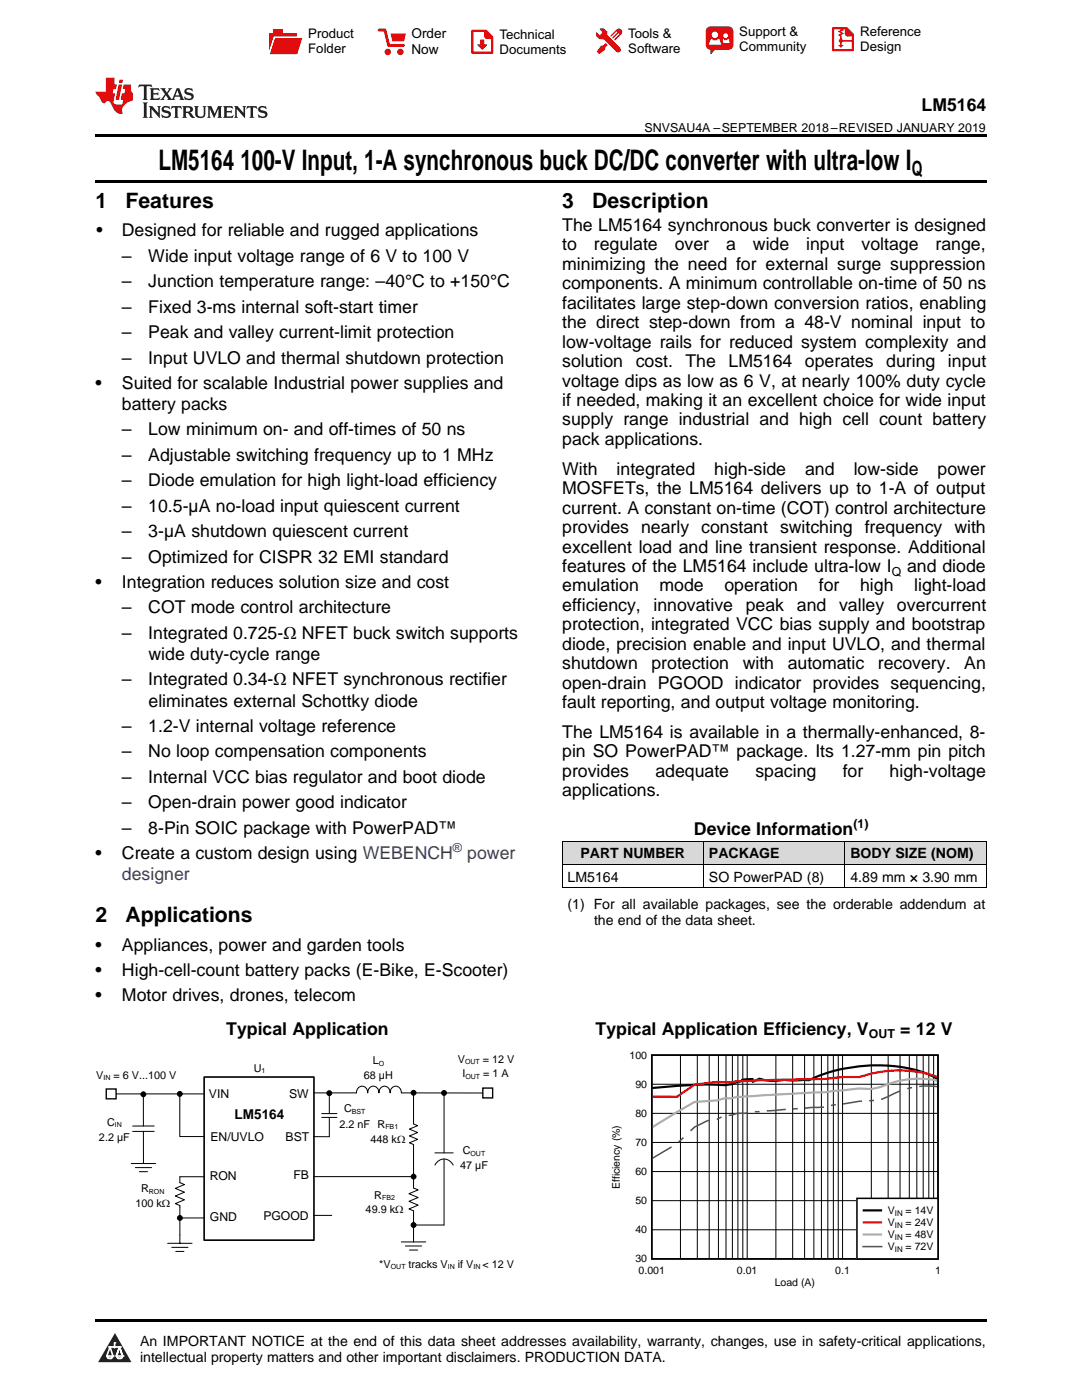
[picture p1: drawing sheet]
<svg xmlns="http://www.w3.org/2000/svg" width="216mm" height="279mm" viewBox="0 0 216 279" stroke-linecap="round" stroke-linejoin="round" font-family="sans-serif">
<defs><g id="words">
<g font-size="5.6">
<text x="31.6" y="33.9">LM5164</text>
<text x="48" y="33.9">100-V Input, 1-A synchronous buck DC/DC converter with ultra-low I</text>
</g>
<g font-size="4.2">
<text x="182" y="35">Q</text>
<text x="19" y="41.5">1</text>
<text x="25" y="41.5">Features</text>
<text x="112.2" y="41.5">3</text>
<text x="118.2" y="41.5">Description</text>
<text x="19" y="184.1">2</text>
<text x="25" y="184.1">Applications</text>
</g>
<g font-size="3.5">
<text x="183.9" y="22.2">LM5164</text>
<text x="19.2" y="47.2">•</text>
<text x="24.3" y="47.2">Designed for reliable and rugged applications</text>
<text x="112.2" y="46.1">The LM5164 synchronous buck converter is designed</text>
<text x="24.3" y="52.2">–</text>
<text x="29.6" y="52.2">Wide input voltage range of 6 V to 100 V</text>
<text x="112.2" y="50">to</text>
<text x="112.2" y="53.9">minimizing the need for external surge suppression</text>
<text x="118.5" y="50">regulate</text>
<text x="134.6" y="50">over</text>
<text x="144.9" y="50">a</text>
<text x="150.2" y="50">wide</text>
<text x="160.9" y="50">input</text>
<text x="171.9" y="50">voltage</text>
<text x="186.7" y="50">range,</text>
<text x="24.3" y="57.3">–</text>
<text x="29.6" y="57.3">Junction temperature range: –40°C to +150°C</text>
<text x="112.2" y="57.7">components. A minimum controllable on-time of 50 ns</text>
<text x="24.3" y="62.4">–</text>
<text x="29.6" y="62.4">Fixed 3-ms internal soft-start timer</text>
<text x="112.2" y="61.6">facilitates large step-down conversion ratios, enabling</text>
<text x="112.2" y="65.5">the direct step-down from a 48-V nominal input to</text>
<text x="24.3" y="67.5">–</text>
<text x="29.6" y="67.5">Peak and valley current-limit protection</text>
<text x="112.2" y="69.4">low-voltage rails for reduced system complexity and</text>
<text x="19" y="77.6">•</text>
<text x="24.3" y="72.6">–</text>
<text x="24.3" y="77.6">Suited for scalable Industrial power supplies and</text>
<text x="29.6" y="72.6">Input UVLO and thermal shutdown protection</text>
<text x="112.2" y="73.3">solution</text>
<text x="112.2" y="77.2">voltage dips as low as 6 V, at nearly 100% duty cycle</text>
<text x="126.8" y="73.3">cost.</text>
<text x="136.8" y="73.3">The</text>
<text x="145.4" y="73.3">LM5164</text>
<text x="160.6" y="73.3">operates</text>
<text x="176.8" y="73.3">during</text>
<text x="189.2" y="73.3">input</text>
<text x="24.3" y="81.8">battery packs</text>
<text x="112.2" y="81">if needed, making it an excellent choice for wide input</text>
<text x="24.3" y="86.9">–</text>
<text x="29.6" y="86.9">Low minimum on- and off-times of 50 ns</text>
<text x="112.2" y="84.9">supply range industrial and high cell count battery</text>
<text x="112.2" y="88.8">pack applications.</text>
<text x="24.3" y="92">–</text>
<text x="29.6" y="92">Adjustable switching frequency up to 1 MHz</text>
<text x="112.2" y="94.8">With</text>
<text x="123" y="94.8">integrated</text>
<text x="142.5" y="94.8">high-side</text>
<text x="160.7" y="94.8">and</text>
<text x="170.3" y="94.8">low-side</text>
<text x="187.1" y="94.8">power</text>
<text x="24.3" y="97">–</text>
<text x="29.6" y="97">Diode emulation for high light-load efficiency</text>
<text x="112.2" y="98.6">MOSFETs, the LM5164 delivers up to 1-A of output</text>
<text x="24.3" y="102.1">–</text>
<text x="24.3" y="107.2">–</text>
<text x="29.6" y="102.1">10.5-µA no-load input quiescent current</text>
<text x="29.6" y="107.2">3-µA shutdown quiescent current</text>
<text x="112.2" y="102.5">current. A constant on-time (COT) control architecture</text>
<text x="112.2" y="106.4">provides nearly constant switching frequency with</text>
<text x="24.3" y="112.3">–</text>
<text x="29.6" y="112.3">Optimized for CISPR 32 EMI standard</text>
<text x="112.2" y="110.3">excellent load and line transient response. Additional</text>
<text x="19" y="117.3">•</text>
<text x="24.3" y="117.3">Integration reduces solution size and cost</text>
<text x="112.2" y="114.2">features of the LM5164 include ultra-low I</text>
<text x="112.2" y="118">emulation</text>
<text x="131.6" y="118">mode</text>
<text x="144.6" y="118">operation</text>
<text x="163.4" y="118">for</text>
<text x="171.6" y="118">high</text>
<text x="181" y="114.2">and diode</text>
<text x="182.4" y="118">light-load</text>
<text x="24.3" y="122.4">–</text>
<text x="29.6" y="122.4">COT mode control architecture</text>
<text x="112.2" y="121.9">efficiency,</text>
<text x="112.2" y="125.8">protection, integrated VCC bias supply and bootstrap</text>
<text x="130.4" y="121.9">innovative</text>
<text x="148.8" y="121.9">peak</text>
<text x="159" y="121.9">and</text>
<text x="167.4" y="121.9">valley</text>
<text x="179" y="121.9">overcurrent</text>
<text x="24.3" y="127.5">–</text>
<text x="29.6" y="127.5">Integrated 0.725-Ω NFET buck switch supports</text>
<text x="29.6" y="131.7">wide duty-cycle range</text>
<text x="112.2" y="129.7">diode, precision enable and input UVLO, and thermal</text>
<text x="24.3" y="136.8">–</text>
<text x="29.6" y="136.8">Integrated 0.34-Ω NFET synchronous rectifier</text>
<text x="112.2" y="133.6">shutdown</text>
<text x="112.2" y="137.4">open-drain PGOOD indicator provides sequencing,</text>
<text x="130" y="133.6">protection</text>
<text x="148.2" y="133.6">with</text>
<text x="157.2" y="133.6">automatic</text>
<text x="175.2" y="133.6">recovery.</text>
<text x="192.4" y="133.6">An</text>
<text x="29.6" y="141">eliminates external Schottky diode</text>
<text x="112.2" y="141.3">fault reporting, and output voltage monitoring.</text>
<text x="24.3" y="146.1">–</text>
<text x="29.6" y="146.1">1.2-V internal voltage reference</text>
<text x="112.2" y="147.3">The LM5164 is available in a thermally-enhanced, 8-</text>
<text x="24.3" y="151.2">–</text>
<text x="29.6" y="151.2">No loop compensation components</text>
<text x="112.2" y="151.2">pin SO PowerPAD™ package. Its 1.27-mm pin pitch</text>
<text x="112.2" y="155">provides</text>
<text x="130.8" y="155">adequate</text>
<text x="150.7" y="155">spacing</text>
<text x="168.1" y="155">for</text>
<text x="177.5" y="155">high-voltage</text>
<text x="24.3" y="156.2">–</text>
<text x="24.3" y="161.3">–</text>
<text x="29.6" y="156.2">Internal VCC bias regulator and boot diode</text>
<text x="29.6" y="161.3">Open-drain power good indicator</text>
<text x="112.2" y="158.9">applications.</text>
<text x="24.3" y="166.4">–</text>
<text x="29.6" y="166.4">8-Pin SOIC package with PowerPAD™</text>
<text x="138.5" y="166.7">Device Information</text>
<text x="19" y="171.4">•</text>
<text x="24.3" y="171.4">Create a custom design using WEBENCH</text>
<text x="19" y="189.8">•</text>
<text x="24.3" y="189.8">Appliances, power and garden tools</text>
<text x="19" y="194.8">•</text>
<text x="24.3" y="194.8">High-cell-count battery packs (E-Bike, E-Scooter)</text>
<text x="19" y="199.8">•</text>
<text x="24.3" y="199.8">Motor drives, drones, telecom</text>
<text x="45.2" y="206.5">Typical Application</text>
<text x="118.9" y="206.5">Typical Application Efficiency, V</text>
<text x="179.6" y="206.5">= 12 V</text>
</g>
<g font-size="3.5" fill="#0000c8">
<text x="93.2" y="171.4">power</text>
<text x="24.3" y="175.6">designer</text>
</g>
<g font-size="2.8">
<text x="115.8" y="171.3">PART NUMBER</text>
<text x="141.5" y="171.3">PACKAGE</text>
<text x="169.7" y="171.3">BODY SIZE (NOM)</text>
<text x="113.2" y="176">LM5164</text>
<text x="141.5" y="176">SO PowerPAD (8)</text>
<text x="169.7" y="176">4.89 mm × 3.90 mm</text>
<text x="113.2" y="181.5">(1) For all available packages, see the orderable addendum at</text>
<text x="118.5" y="184.6">the end of the data sheet.</text>
<text x="27.9" y="268.6">An IMPORTANT NOTICE at the end of this data sheet addresses availability, warranty, changes, use in safety-critical applications,</text>
<text x="27.9" y="271.8">intellectual property matters and other important disclaimers. PRODUCTION DATA.</text>
</g>
<g font-size="2.7">
<text x="82.1" y="7.7">Order</text>
<text x="82.1" y="10.7">Now</text>
<text x="46.8" y="223.3">LM5164</text>
</g>
<g font-size="2.6">
<text x="61.5" y="7.6">Product</text>
<text x="61.5" y="10.6">Folder</text>
<text x="99.7" y="7.8">Technical</text>
<text x="99.7" y="10.8">Documents</text>
<text x="125.3" y="7.6">Tools &amp;</text>
<text x="125.3" y="10.6">Software</text>
<text x="147.5" y="7.2">Support &amp;</text>
<text x="147.5" y="10.2">Community</text>
<text x="171.6" y="7.3">Reference</text>
<text x="171.6" y="10.2">Design</text>
</g>
<g font-size="2.5">
<text x="128.6" y="26.3">SNVSAU4A –SEPTEMBER 2018–REVISED JANUARY 2019</text>
<text x="177.9" y="114.9">Q</text>
<text x="170.3" y="165.2">(1)</text>
<text x="173.4" y="207.2">OUT</text>
</g>
<text font-size="2.5" fill="#0000c8" x="90.4" y="170">®</text>
<g font-size="2.4">
<text x="41.7" y="219.1">VIN</text>
<text x="57.7" y="219.2">SW</text>
<text x="42" y="227.7">EN/UVLO</text>
<text x="57" y="227.8">BST</text>
<text x="41.8" y="235.5">RON</text>
<text x="58.5" y="235.4">FB</text>
<text x="41.9" y="243.6">GND</text>
<text x="52.6" y="243.5">PGOOD</text>
</g>
<g font-size="2.2">
<text x="19.2" y="215.3">V</text>
<text x="22.6" y="215.3">= 6 V...100 V</text>
<text x="50.6" y="213.9">U</text>
<text x="72.6" y="215.3">68 µH</text>
<text x="74.4" y="212.4">L</text>
<text x="91.3" y="212.1">V</text>
<text x="92.3" y="215">I</text>
<text x="96.4" y="212.1">= 12 V</text>
<text x="96.4" y="215">= 1 A</text>
<text x="19.8" y="227.7">2.2 µF</text>
<text x="21.4" y="224.6">C</text>
<text x="67.7" y="225">2.2 nF R</text>
<text x="68.7" y="222">C</text>
<text x="73.9" y="228.1">448 k:</text>
<text x="91.8" y="233.4">47 µF</text>
<text x="92.3" y="230.3">C</text>
<text x="28.1" y="237.9">R</text>
<text x="74.7" y="239.2">R</text>
<text x="27" y="240.9">100 k:</text>
<text x="73" y="242.2">49.9 k:</text>
<text x="75.7" y="253">*V</text>
<text x="81.5" y="253">tracks V</text>
<text x="91.4" y="253">if V</text>
<text x="96.3" y="253">&lt; 12 V</text>
</g>
<g font-size="2.1">
<text x="125.6" y="211.3">100</text>
<text x="126.8" y="217.1">90</text>
<text x="126.8" y="222.9">80</text>
<text x="126.8" y="228.7">70</text>
<text x="123.7" y="237.4" transform="rotate(-90 123.7 237.4)">Efficiency (%)</text>
<text x="126.8" y="234.5">60</text>
<text x="126.8" y="240.3">50</text>
<text x="177.2" y="242.3">V</text>
<text x="177.2" y="244.7">V</text>
<text x="180.7" y="242.3">= 14V</text>
<text x="180.7" y="244.7">= 24V</text>
<text x="126.8" y="251.9">30</text>
<text x="126.8" y="246.1">40</text>
<text x="177.2" y="247.1">V</text>
<text x="177.2" y="249.5">V</text>
<text x="180.7" y="247.1">= 48V</text>
<text x="180.7" y="249.5">= 72V</text>
<text x="127.4" y="254.3">0.001</text>
<text x="147" y="254.3">0.01</text>
<text x="154.6" y="256.7">Load (A)</text>
<text x="166.7" y="254.3">0.1</text>
<text x="186.6" y="254.3">1</text>
</g>
<g font-size="1.6">
<text x="178.6" y="242.7">IN</text>
<text x="178.6" y="245.1">IN</text>
<text x="178.6" y="247.5">IN</text>
<text x="178.6" y="249.9">IN</text>
</g>
<g font-size="1.4">
<text x="20.6" y="215.6">IN</text>
<text x="52.2" y="214.2">1</text>
<text x="75.6" y="212.7">O</text>
<text x="92.8" y="212.4">OUT</text>
<text x="92.9" y="215.3">OUT</text>
<text x="22.9" y="224.9">IN</text>
<text x="70.2" y="222.3">BST</text>
<text x="76.9" y="225.4">FB1</text>
<text x="93.9" y="230.6">OUT</text>
<text x="29.7" y="238.2">RON</text>
<text x="76.2" y="239.5">FB2</text>
<text x="78" y="253.3">OUT</text>
<text x="89.4" y="253.3">IN</text>
<text x="94.5" y="253.3">IN</text>
</g>
</g></defs>
<g fill="#d8d8d8">
<path d="M112.2 167.9h28.2v4.7h-28.2z"/>
<path d="M140.4 167.9h28.2v4.7h-28.2z"/>
<path d="M168.6 167.9h28.2v4.7h-28.2z"/>
</g>
<path d="M22.9 266l3.3 5.9h-6.6z" fill="#231f20"/>
<path d="M21.3 270.6h1.2l-.3 .5h-.3a.53 .53 0 0 1-.6-.5z" fill-rule="evenodd" fill="#fff"/>
<path d="M21.3 270.6h1.2l-.3 .5h-.3a.53 .53 0 0 1-.6-.5z" fill="none" stroke="#231f20" stroke-width=".33"/>
<path d="M21.3 270.6l1.2 .1-.3 .4h-.5z" fill="none" stroke="#fff" stroke-width=".33"/>
<path d="M22.9 268.9h.1" fill="none" stroke="#fff" stroke-width=".33"/>
<path d="M22.9 268v.9z" fill="#fff"/>
<path d="M22.9 268v.9z" fill="none" stroke="#fff" stroke-width=".33"/>
<circle cx="22.9" cy="268" r=".16" fill="#fff"/>
<path d="M21.8 268.8h.1" fill="none" stroke="#fff" stroke-width=".33"/>
<path d="M21.8 268.8h2.2z" fill="#fff"/>
<path d="M21.8 268.8h2.2z" fill="none" stroke="#fff" stroke-width=".33"/>
<circle cx="24" cy="268.8" r=".16" fill="#fff"/>
<path d="M23.2 270.6h.1" fill="none" stroke="#fff" stroke-width=".33"/>
<path d="M23.8 268.8l-.6 1.8z" fill="#fff"/>
<path d="M23.8 268.8l-.6 1.8z" fill="none" stroke="#fff" stroke-width=".33"/>
<path d="M23.8 268.8l.7 1.8z" fill="#fff"/>
<path d="M23.8 268.8l.7 1.8z" fill="none" stroke="#fff" stroke-width=".33"/>
<path d="M24.4 270.6h.1" fill="none" stroke="#fff" stroke-width=".33"/>
<circle cx="21.3" cy="270.6" r=".16" fill="#fff"/>
<path d="M22 268.8l-.7 1.8z" fill="#fff"/>
<path d="M22 268.8l-.7 1.8z" fill="none" stroke="#fff" stroke-width=".33"/>
<path d="M22 268.8l.5 1.8z" fill="#fff"/>
<path d="M22 268.8l.5 1.8z" fill="none" stroke="#fff" stroke-width=".33"/>
<circle cx="22.5" cy="270.6" r=".16" fill="#fff"/>
<path d="M23.3 270.6h1.2a.63 .63 0 0 1-.6 .5 .63 .63 0 0 1-.6-.5z" fill-rule="evenodd" fill="#fff"/>
<path d="M23.3 270.6h1.2a.63 .63 0 0 1-.6 .5 .63 .63 0 0 1-.6-.5z" fill="none" stroke="#231f20" stroke-width=".33"/>
<path d="M23.3 270.6h1.2l-.4 .5h-.5z" fill="none" stroke="#fff" stroke-width=".33"/>
<path d="M23.2 270.6h.1" fill="none" stroke="#fff" stroke-width=".33"/>
<circle cx="24.5" cy="270.6" r=".16" fill="#fff"/>
<path d="M19 263.2h177.8v.5h-177.8z" fill="#000"/>
<path d="M121.7 209.7h65.7v47.5h-65.7z" fill-rule="evenodd" fill="#fff"/>
<path d="M130.1 210.6h57.1v40.6h-57.1z" fill="none" stroke="#000" stroke-width=".31"/>
<g fill="none" stroke="#000" stroke-width=".2">
<path d="M130.1 216.4h57.1M135.8 210.6v40.6M139.1 210.6v40.6M141.5 210.6v40.6M143.4 210.6v40.6M144.9 210.6v40.6M146.1 210.6v40.6M147.2 210.6v40.6M148.2 210.6v40.6M149.1 210.6v40.6M154.8 210.6v40.6M158.2 210.6v40.6"/>
<path d="M160.6 210.6v40.6M162.4 210.6v40.6M163.9 210.6v40.6M165.2 210.6v40.6M166.3 210.6v40.6M167.3 210.6v40.6M168.1 210.6v40.6M173.9 210.6v40.6M177.2 210.6v40.6M179.6 210.6v40.6M181.4 210.6v40.6M182.9 210.6v40.6"/>
<path d="M184.2 210.6v40.6M185.3 210.6v40.6M186.3 210.6v40.6M130.1 239.6h57.1M130.1 233.8h57.1M130.1 228h57.1M130.1 222.2h57.1M130.1 245.4h57.1"/>
</g>
<path d="M187 215.3a26.4 26.4 0 0 0-15.5-2.5 29.7 29.7 0 0 0-7 1.5l-3.1 1.3-4.9-.1a9.4 9.4 0 0 1-5-.2l-1.3 .6v-.6l-2.1 .2v.3l-1 .1-1.2 .5-1.3 .2a53.2 53.2 0 0 0-9.5 .1l-4.9 .4" fill="none" stroke="#000" stroke-width=".43"/>
<path d="M187 214.9a23.6 23.6 0 0 0-15.5 0h-3.4l-3.6 .4-13 .3-4.4 .2-1.2 .2a28 28 0 0 0-7.3 .5l-3.5 2.4h-4.9" fill="none" stroke="#f00" stroke-width=".43"/>
<path d="M187 215.7a18.2 18.2 0 0 0-11.3 1.2l-1.9 .4-2.3-.1-7 .8-17.4 .9-1.2 .3h-1.3l-1.5 .4-4.5 .3-8.4 5" fill="none" stroke="#aaa" stroke-width=".43"/>
<g fill="none" stroke="#295c75" stroke-width=".31">
<path d="M172 219.8l-3.8 .5M174.4 219.6l-1 .1M179.6 217.7l-3.8 1.7M182 217l-1 .3M183.4 216.8l1.9-.1 1.7 .2M134 228.9l-3.8 2.2M136.4 227l-1 .9M141.6 223.6l-.4 .1-2.6 1.2-.8 .8M144 222.9l-1 .5M149.2 222.1l-2.1 .1-1.2 .4h-.5M151.6 221.9h-1M156.8 221.4l-3.8 .3"/>
<path d="M159.2 221.2l-1 .1M164.4 221l-3.8 .2M166.8 220.5l-1 .1"/>
</g>
<path d="M171 239.2h16.2v12h-16.2z" fill-rule="evenodd" fill="#fff"/>
<path d="M171 239.2h16.2v12h-16.2z" fill="none" stroke="#000" stroke-width=".31"/>
<path d="M172.4 241.6h3.4" fill="none" stroke="#000" stroke-width=".43"/>
<path d="M172.4 244h3.4" fill="none" stroke="#f00" stroke-width=".43"/>
<path d="M172.4 246.4h3.4" fill="none" stroke="#aaa" stroke-width=".43"/>
<path d="M172.2 248.8h3.7" fill="none" stroke="#295c75" stroke-width=".31"/>
<g fill="none" stroke="#000" stroke-width=".2">
<path d="M23.2 218.3h17.4M28.6 218.4v6.3M35.9 218v8.8h4.8M62.7 218.1h8.4a1.14 1.14 0 0 1 1.2-1.3 1.14 1.14 0 0 1 1.1 1.3 1.14 1.14 0 0 1 1.1-1.3 1.14 1.14 0 0 1 1.1 1.3 1.14 1.14 0 0 1 1.1-1.3 1.14 1.14 0 0 1 1.1 1.3 1.14 1.14 0 0 1 1.2-1.3 1.14 1.14 0 0 1 1.1 1.3h16.2M26.2 232.2h4.9M27 233h3.2M27.8 233.8h1.6M28.6 225.8v6.4M30.8 224.7h-4.3M30.8 225.8h-4.3M35.9 234.8h4.8M62.6 226.8l3.1 .1"/>
<path d="M62.6 234.8h19.9M62.6 242.6h3.6"/>
<circle cx="28.6" cy="218.4" r=".49"/>
<circle cx="35.9" cy="218.3" r=".49"/>
<circle cx="65.7" cy="218.2" r=".49"/>
<circle cx="88.6" cy="218.1" r=".49"/>
</g>
<path d="M40.7 214.9h21.9v32.6h-21.9z" fill="none" stroke="#000" stroke-width=".32"/>
<g fill="#000">
<circle cx="28.6" cy="218.4" r=".49"/>
<circle cx="35.9" cy="218.3" r=".49"/>
<circle cx="65.7" cy="218.2" r=".49"/>
<circle cx="88.6" cy="218.1" r=".49"/>
</g>
<path d="M21.2 217.3h2v2h-2z" fill-rule="evenodd" fill="#fff"/>
<path d="M21.2 217.3h2v2h-2z" fill="none" stroke="#000" stroke-width=".27"/>
<path d="M96.3 217.1h2v2h-2z" fill-rule="evenodd" fill="#fff"/>
<path d="M96.3 217.1h2v2h-2z" fill="none" stroke="#000" stroke-width=".27"/>
<g fill="none" stroke="#000" stroke-width=".2">
<path d="M112.2 177.2h84.6M112.2 172.5h84.6M112.2 167.9h84.6M112.2 167.9v9.3M140.4 167.9v9.3M168.6 167.9v9.3M196.8 167.9v9.3M65.7 218.2v4M82.5 218.1v6.2l.8 .4-1.6 .6 1.6 .7-1.6 .7 1.6 .7-1.6 .7 .8 .3v8.7l.9 .4-1.8 .7 1.8 .8-1.8 .8 1.8 .7-1.8 .8 .9 .4v6.2M88.6 218.1v12M35.9 234.8v1.2l.9 .4-1.8 .8 1.8 .7-1.8 .8 1.8 .7-1.8 .8 .9 .4v7.5M64.2 223h3"/>
<path d="M64.2 222.2h3M65.7 223v3.9M86.8 232.5a1.98 1.98 0 0 1 1.8-1.2 1.98 1.98 0 0 1 1.8 1.2M86.8 230.1h3.6M88.6 231.3v13.2h-6.1M33.5 248.1h4.8M34.3 248.9h3.2M35.1 249.8h1.6M35.9 243.1h4.8M80.1 247.9h4.9M80.9 248.7h3.2M81.7 249.5h1.6"/>
<circle cx="82.5" cy="218.1" r=".49"/>
<circle cx="82.5" cy="234.8" r=".49"/>
<circle cx="35.9" cy="243.1" r=".49"/>
<circle cx="82.5" cy="244.5" r=".49"/>
</g>
<g fill="#000">
<circle cx="82.5" cy="218.1" r=".49"/>
<circle cx="82.5" cy="234.8" r=".49"/>
<circle cx="35.9" cy="243.1" r=".49"/>
<circle cx="82.5" cy="244.5" r=".49"/>
</g>
<path d="M19 35.9h177.8v.5h-177.8zM19 26.8h177.8v.6h-177.8z" fill="#000"/>
<path d="M27.7 16.9l-.1 .6 .6-.3h.5v.2v2.2l-.2 .4h1l-.2-.4v-2.2v-.2h.5l.6 .3-.2-.6zM29.9 17.6l.2 .4v1.6l-.2 .4h1.9l.1-.6a1.09 1.09 0 0 1-1.3 .1v-.6h.6l.4 .2v-.7l-.2 .2h-.8v-.6l.2-.1a1.01 1.01 0 0 1 1 .3l-.1-.6zM32 17.6l.9 1.2-1 1.2h.9l-.2-.3 .5-.7 .5 .7-.3 .3h1.7l-.2-.3 .1-.4h1l.1 .4-.2 .3h1l-.3-.4-.7-2h-.5l-1 2.2-.8-1.1 .9-1.1h-.9l.2 .2-.4 .7-.4-.7 .2-.2zM35.4 18l.4 1h-.8zM37 17.7a.66 .66 0 0 0-.2 .8 .66 .66 0 0 0 .6 .4l.7 .2 .1 .2a.8 .8 0 0 1-.7 .4 .8 .8 0 0 1-.7-.5l.1 .8 .2-.2a.94 .94 0 0 0 1.1 .1 .94 .94 0 0 0 .4-.9 1.48 1.48 0 0 0-1.3-.6v-.4a1.1 1.1 0 0 1 1.2 .2l-.2-.6-.2 .1-.5-.1zM28.5 20.4l.2 .4v2.3l-.2 .4h1l-.2-.4v-2.3l.2-.4zM29.7 21.2l.2 .4v1.5l-.2 .4h.8l-.3-.4 .1-1.3 1.6 1.8v-2l.2-.4h-.7l.2 .2v1.1l-1.2-1.3zM32.5 21.3a.66 .66 0 0 0-.2 .8 .66 .66 0 0 0 .6 .4l.6 .2 .2 .2a.8 .8 0 0 1-.8 .4 .8 .8 0 0 1-.7-.5l.2 .7 .2-.1a.94 .94 0 0 0 1 .1 .94 .94 0 0 0 .5-1 1.47 1.47 0 0 0-1.3-.6l-.1-.3a1.1 1.1 0 0 1 1.3 .2l-.2-.6-.2 .1-.5-.2zM34.3 21.2l-.2 .6a.64 .64 0 0 1 .8-.3v1.6l-.2 .4h1l-.3-.4 .1-1.6a.66 .66 0 0 1 .8 .3l-.2-.6zM36.3 21.2l.3 .4v1.5l-.3 .4h1l-.2-.2v-.7h.5l.1 .1a.8 .8 0 0 0 1.2 .7l-1-1a.62 .62 0 0 0 .6-.5 .62 .62 0 0 0-.6-.7zM37.1 21.5h.1a.48 .48 0 0 1 .6 0 .48 .48 0 0 1 .1 .6l-.2 .1-.6 .1zM38.7 21.2l.2 .2a2.29 2.29 0 0 0 .4 2 1.05 1.05 0 0 0 1.7-.7v-1.3l.2-.2h-.8l.2 .4v1.1a.61 .61 0 0 1-.6 .6 .61 .61 0 0 1-.6-.6v-1.1l.3-.4zM41.3 21.2l.3 .4v1.5l-.3 .4h.8l-.2-.4v-1.4l.8 1.9 .9-1.9v1.4l-.2 .4h.9l-.2-.4v-1.5l.2-.4h-.8l-.7 1.5-.6-1.5zM44.5 21.2l.2 .4v1.5l-.2 .4h1.9l.2-.6a1.1 1.1 0 0 1-1.4 .2v-.7h.6l.4 .2v-.6l-.2 .1-.8 .1v-.6l.2-.1a1.02 1.02 0 0 1 1.1 .2l-.2-.5zM46.7 21.2l.2 .4v1.5l-.2 .4h.8l-.3-.4 .1-1.3 1.6 1.8v-2l.2-.4h-.7l.2 .2v1.1l-1.2-1.3zM49.3 21.2l-.1 .6a.64 .64 0 0 1 .8-.3v1.6l-.3 .4h1l-.2-.4v-1.6a.66 .66 0 0 1 .8 .3l-.1-.6zM51.7 21.3a.66 .66 0 0 0-.2 .7 .66 .66 0 0 0 .7 .5l.6 .2 .1 .2a.8 .8 0 0 1-.7 .4 .8 .8 0 0 1-.7-.5l.1 .7 .2-.1a.94 .94 0 0 0 1.1 .1 .94 .94 0 0 0 .4-1 1.48 1.48 0 0 0-1.2-.6l-.1-.3a1.1 1.1 0 0 1 1.2 .2l-.2-.6-.1 .1-.6-.2z" fill="#231f20"/>
<path d="M21.1 15.5v2.8h-2v.4l.9 .9a.96 .96 0 0 0 1 1 .59 .59 0 0 1 .5-.4 .59 .59 0 0 1 .5 .3l.4 .8a1.61 1.61 0 0 0 2.1 1.3 1.63 1.63 0 0 1 1.1-2.2l.9-.3v-1.5a1.6 1.6 0 0 1-.4-1.7h-1.4l-.2 .9h.5l-.2 .8h-.5l-.2 1v.3h.5l-.2 .9h-.7a.74 .74 0 0 1-1-.6l.3-1.6h-.5l.2-.8h.5l.1-.9h-.4v-1.4zM23.7 16.9l-.7 3h.8l.6-3zM23.8 15.9l-.1 .7h.7l.2-.7z" fill="#ee1d23"/>
<g fill="#d60000">
<path d="M54.5 5.8h2v.8h2.7v4.2h-5.5v-4.2h.8z" fill-rule="evenodd"/>
<path d="M54.8 7.5h5.6l-1.1 3.3h-5.6z" fill-rule="evenodd"/>
</g>
<path d="M54.7 7.4h5.7l-.1 .1h-5.5l-1.1 3.3z" fill-rule="evenodd" fill="#fff"/>
<path d="M54.7 7.4h5.7l-.1 .1h-5.5l-1.1 3.3z" fill="none" stroke="#fff" stroke-width=".2"/>
<path d="M75.6 6h1.2l.7 3.1h3" fill="none" stroke="#d60000" stroke-width=".56"/>
<g fill="#d60000">
<path d="M77.9 6.7h3.1l-.4 1.5h-2.3z" fill-rule="evenodd"/>
<circle cx="77.4" cy="10.4" r=".64"/>
<circle cx="79.9" cy="10.4" r=".64"/>
</g>
<path d="M94.3 6.2h2.7l1.2 1.2v3.1h-3.9z" fill="none" stroke="#d60000" stroke-width=".44"/>
<g fill="#d60000">
<path d="M95.8 7.9h.8v1h.6l-1 1.1-.9-1v-.1h.5z" fill-rule="evenodd"/>
<path d="M96.6 6.2h.4l1.2 1.2v.4h-1.2l-.4-.4z" fill-rule="evenodd"/>
<path d="M119.7 5.7h.8l.6 .6 .1 .7 2.5 2.5-.7 .8-2.4-2.3-1.1-.2-.5-.6v-.8l.7 .6 .5-.4v-.2l-.5-.5z" fill-rule="evenodd"/>
<path d="M119.9 9.1h.5l.5-.5 .4 .4-.5 .5-.1 .4-1.2 .9-.4-.5z" fill-rule="evenodd"/>
<path d="M123 5.9a.67 .67 0 0 1 1 0 .67 .67 0 0 1 0 .9z" fill-rule="evenodd"/>
<path d="M123 5.9l1 .9-1.2 1.2h-.2v-.2l.9-.9 .1-.2h-.2l-1 1h-.2v-.2l1-1v-.2h-.2l-1 1h-.2v-.2z" fill-rule="evenodd"/>
<circle cx="123.3" cy="9.9" r=".54"/>
</g>
<path d="M121.1 6.3l-.1 .7" fill="none" stroke="#d60000" stroke-width=".2"/>
<g fill="#d60000">
<path d="M141.1 5.5l.7-.2h3.6a.95 .95 0 0 1 .9 .9v2.8a.95 .95 0 0 1-.9 .9h-3.6a.95 .95 0 0 1-1-.9v-2.8z" fill-rule="evenodd"/>
<path d="M141.8 9.9h.9l-.8 .9h-.1z" fill-rule="evenodd"/>
</g>
<g fill="#fff">
<path d="M144.3 8.6h1.3z"/>
<path d="M141.9 7.8h.2l.2 .2h.7l.2-.2h.3l.4 1.1h-2.5z" fill-rule="evenodd"/>
<path d="M144.2 7.8h.2l.2 .2h.5l.1-.2h.2l.2 .8h-1.3z" fill-rule="evenodd"/>
<circle cx="142.6" cy="6.9" r=".65"/>
<circle cx="144.8" cy="7.1" r=".48"/>
</g>
<path d="M166.2 5.6h2.8l1.2 1.3v3.1h-4z" fill="none" stroke="#d60000" stroke-width=".44"/>
<path d="M167.8 7.3v1.8M167.8 8.1h2.3" fill="none" stroke="#d60000" stroke-width=".3"/>
<g fill="#d60000">
<path d="M168.6 5.6h.4l1.2 1.3v.4h-1.1l-.5-.6z" fill-rule="evenodd"/>
<circle cx="167.8" cy="8.1" r=".42"/>
<circle cx="169.1" cy="6.7" r=".55"/>
</g>
<g fill="#d60000">
<path d="M167.2 9h1.2l-.6 .5z"/>
<path d="M167.5 5.8h.6l.3 .2-.6 .3 .6 .4-.7 .3 .2 .3h-.2l-.5-.3 .6-.3-.6-.4 .6-.3z"/>
</g>
<use href="#words"/>
</svg>
